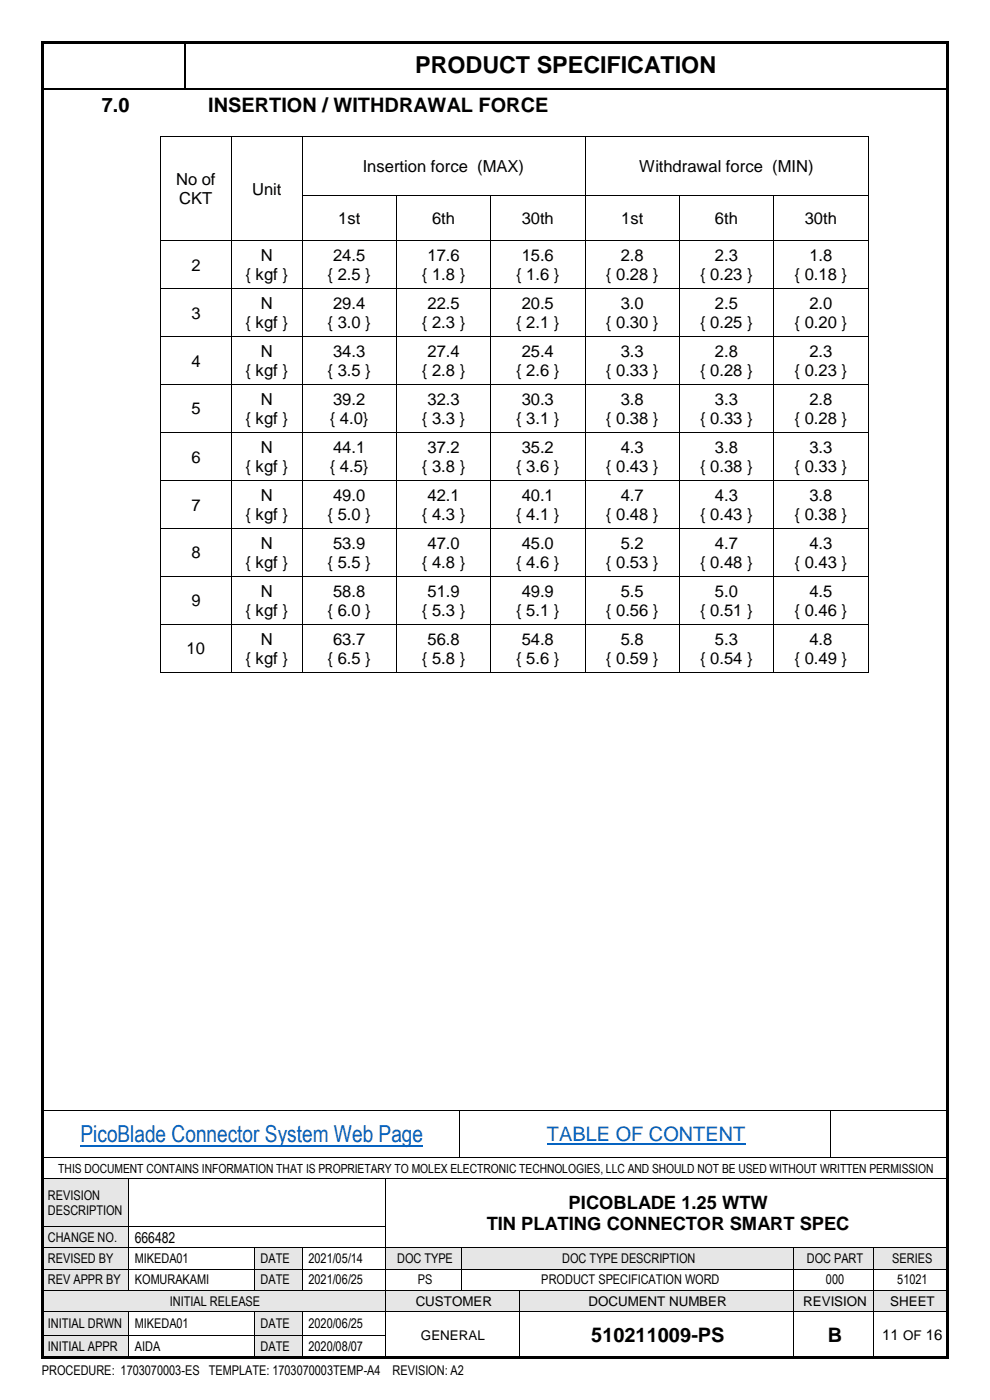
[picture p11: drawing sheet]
<svg xmlns="http://www.w3.org/2000/svg" width="210mm" height="297mm" viewBox="0 0 210 297" stroke-linecap="round" stroke-linejoin="round" font-family="sans-serif">
<defs><g id="words">
<text font-size="5" x="88.1" y="15.5">PRODUCT SPECIFICATION</text>
<text font-size="5" fill="#0563c1" x="17.1" y="242.4">PicoBlade Connector System Web Page</text>
<g font-size="4.2">
<text x="21.6" y="23.7">7.0</text>
<text x="44.2" y="23.7">INSERTION / WITHDRAWAL FORCE</text>
<text x="125.4" y="284.7">510211009-PS</text>
<text x="175.6" y="284.7">B</text>
</g>
<text font-size="4.2" fill="#0563c1" x="116" y="242.1">TABLE OF CONTENT</text>
<g font-size="3.9">
<text x="120.6" y="256.5">PICOBLADE 1.25 WTW</text>
<text x="103.3" y="261">TIN PLATING CONNECTOR SMART SPEC</text>
</g>
<g font-size="3.5">
<text x="37.3" y="39.3">No of</text>
<text x="53.5" y="41.3">Unit</text>
<text x="76.9" y="36.5">Insertion force (MAX)</text>
<text x="135.6" y="36.5">Withdrawal force (MIN)</text>
<text x="38" y="43.3">CKT</text>
<text x="71.7" y="47.5">1st</text>
<text x="91.7" y="47.5">6th</text>
<text x="110.7" y="47.5">30th</text>
<text x="131.8" y="47.5">1st</text>
<text x="151.7" y="47.5">6th</text>
<text x="170.7" y="47.5">30th</text>
<text x="40.6" y="57.4">2</text>
<text x="52.1" y="59.4">{ kgf }</text>
<text x="55.3" y="55.4">N</text>
<text x="69.5" y="59.4">{ 2.5 }</text>
<text x="70.7" y="55.4">24.5</text>
<text x="89.5" y="59.4">{ 1.8 }</text>
<text x="90.7" y="55.4">17.6</text>
<text x="109.5" y="59.4">{ 1.6 }</text>
<text x="110.7" y="55.4">15.6</text>
<text x="128.5" y="59.4">{ 0.28 }</text>
<text x="131.7" y="55.4">2.8</text>
<text x="148.5" y="59.4">{ 0.23 }</text>
<text x="151.7" y="55.4">2.3</text>
<text x="168.6" y="59.4">{ 0.18 }</text>
<text x="171.7" y="55.4">1.8</text>
<text x="55.3" y="65.5">N</text>
<text x="70.7" y="65.5">29.4</text>
<text x="90.7" y="65.5">22.5</text>
<text x="110.7" y="65.5">20.5</text>
<text x="131.7" y="65.5">3.0</text>
<text x="151.7" y="65.5">2.5</text>
<text x="171.7" y="65.5">2.0</text>
<text x="40.6" y="67.6">3</text>
<text x="52.1" y="69.6">{ kgf }</text>
<text x="69.5" y="69.6">{ 3.0 }</text>
<text x="89.5" y="69.6">{ 2.3 }</text>
<text x="109.5" y="69.6">{ 2.1 }</text>
<text x="128.5" y="69.6">{ 0.30 }</text>
<text x="148.5" y="69.6">{ 0.25 }</text>
<text x="168.6" y="69.6">{ 0.20 }</text>
<text x="40.6" y="77.8">4</text>
<text x="55.3" y="75.7">N</text>
<text x="70.7" y="75.7">34.3</text>
<text x="90.7" y="75.7">27.4</text>
<text x="110.7" y="75.7">25.4</text>
<text x="131.7" y="75.7">3.3</text>
<text x="151.7" y="75.7">2.8</text>
<text x="171.7" y="75.7">2.3</text>
<text x="52.1" y="79.8">{ kgf }</text>
<text x="69.5" y="79.8">{ 3.5 }</text>
<text x="89.5" y="79.8">{ 2.8 }</text>
<text x="109.5" y="79.8">{ 2.6 }</text>
<text x="128.5" y="79.8">{ 0.33 }</text>
<text x="148.5" y="79.8">{ 0.28 }</text>
<text x="168.6" y="79.8">{ 0.23 }</text>
<text x="40.6" y="87.9">5</text>
<text x="52.1" y="90">{ kgf }</text>
<text x="55.3" y="85.9">N</text>
<text x="70" y="90">{ 4.0}</text>
<text x="70.7" y="85.9">39.2</text>
<text x="89.5" y="90">{ 3.3 }</text>
<text x="90.7" y="85.9">32.3</text>
<text x="109.5" y="90">{ 3.1 }</text>
<text x="110.7" y="85.9">30.3</text>
<text x="128.5" y="90">{ 0.38 }</text>
<text x="131.7" y="85.9">3.8</text>
<text x="148.5" y="90">{ 0.33 }</text>
<text x="151.7" y="85.9">3.3</text>
<text x="168.6" y="90">{ 0.28 }</text>
<text x="171.7" y="85.9">2.8</text>
<text x="40.6" y="98.1">6</text>
<text x="52.1" y="100.2">{ kgf }</text>
<text x="55.3" y="96.1">N</text>
<text x="70" y="100.2">{ 4.5}</text>
<text x="70.7" y="96.1">44.1</text>
<text x="89.5" y="100.2">{ 3.8 }</text>
<text x="90.7" y="96.1">37.2</text>
<text x="109.5" y="100.2">{ 3.6 }</text>
<text x="110.7" y="96.1">35.2</text>
<text x="128.5" y="100.2">{ 0.43 }</text>
<text x="131.7" y="96.1">4.3</text>
<text x="148.5" y="100.2">{ 0.38 }</text>
<text x="151.7" y="96.1">3.8</text>
<text x="168.6" y="100.2">{ 0.33 }</text>
<text x="171.7" y="96.1">3.3</text>
<text x="55.3" y="106.3">N</text>
<text x="70.7" y="106.3">49.0</text>
<text x="90.7" y="106.3">42.1</text>
<text x="110.7" y="106.3">40.1</text>
<text x="131.7" y="106.3">4.7</text>
<text x="151.7" y="106.3">4.3</text>
<text x="171.7" y="106.3">3.8</text>
<text x="40.6" y="108.3">7</text>
<text x="52.1" y="110.3">{ kgf }</text>
<text x="69.5" y="110.3">{ 5.0 }</text>
<text x="89.5" y="110.3">{ 4.3 }</text>
<text x="109.5" y="110.3">{ 4.1 }</text>
<text x="128.5" y="110.3">{ 0.48 }</text>
<text x="148.5" y="110.3">{ 0.43 }</text>
<text x="168.6" y="110.3">{ 0.38 }</text>
<text x="40.6" y="118.5">8</text>
<text x="55.3" y="116.5">N</text>
<text x="70.7" y="116.5">53.9</text>
<text x="90.7" y="116.5">47.0</text>
<text x="110.7" y="116.5">45.0</text>
<text x="131.7" y="116.5">5.2</text>
<text x="151.7" y="116.5">4.7</text>
<text x="171.7" y="116.5">4.3</text>
<text x="52.1" y="120.5">{ kgf }</text>
<text x="69.5" y="120.5">{ 5.5 }</text>
<text x="89.5" y="120.5">{ 4.8 }</text>
<text x="109.5" y="120.5">{ 4.6 }</text>
<text x="128.5" y="120.5">{ 0.53 }</text>
<text x="148.5" y="120.5">{ 0.48 }</text>
<text x="168.6" y="120.5">{ 0.43 }</text>
<text x="40.6" y="128.7">9</text>
<text x="52.1" y="130.7">{ kgf }</text>
<text x="55.3" y="126.6">N</text>
<text x="69.5" y="130.7">{ 6.0 }</text>
<text x="70.7" y="126.6">58.8</text>
<text x="89.5" y="130.7">{ 5.3 }</text>
<text x="90.7" y="126.6">51.9</text>
<text x="109.5" y="130.7">{ 5.1 }</text>
<text x="110.7" y="126.6">49.9</text>
<text x="128.5" y="130.7">{ 0.56 }</text>
<text x="131.7" y="126.6">5.5</text>
<text x="148.5" y="130.7">{ 0.51 }</text>
<text x="151.7" y="126.6">5.0</text>
<text x="168.6" y="130.7">{ 0.46 }</text>
<text x="171.7" y="126.6">4.5</text>
<text x="55.3" y="136.8">N</text>
<text x="70.7" y="136.8">63.7</text>
<text x="90.7" y="136.8">56.8</text>
<text x="110.7" y="136.8">54.8</text>
<text x="131.7" y="136.8">5.8</text>
<text x="151.7" y="136.8">5.3</text>
<text x="171.7" y="136.8">4.8</text>
<text x="39.6" y="138.8">10</text>
<text x="52.1" y="140.9">{ kgf }</text>
<text x="69.5" y="140.9">{ 6.5 }</text>
<text x="89.5" y="140.9">{ 5.8 }</text>
<text x="109.5" y="140.9">{ 5.6 }</text>
<text x="128.5" y="140.9">{ 0.59 }</text>
<text x="148.5" y="140.9">{ 0.54 }</text>
<text x="168.6" y="140.9">{ 0.49 }</text>
</g>
<g font-size="3.2">
<text x="28.6" y="263.6">666482</text>
<text x="187.1" y="284.3">11 OF 16</text>
</g>
<g font-size="2.8">
<text x="10.2" y="254.5">REVISION</text>
<text x="10.2" y="257.8">DESCRIPTION</text>
<text x="10.2" y="263.5">CHANGE NO.</text>
<text x="10.2" y="268">REVISED BY</text>
<text x="28.6" y="268">MIKEDA01</text>
<text x="55.3" y="268">DATE</text>
<text x="65.4" y="268">2021/05/14</text>
<text x="84.3" y="268">DOC TYPE</text>
<text x="119.3" y="268">DOC TYPE DESCRIPTION</text>
<text x="171.1" y="268">DOC PART</text>
<text x="189.3" y="268">SERIES</text>
<text x="10.2" y="272.5">REV APPR BY</text>
<text x="28.6" y="272.5">KOMURAKAMI</text>
<text x="55.3" y="272.5">DATE</text>
<text x="65.4" y="272.5">2021/06/25</text>
<text x="88.6" y="272.5">PS</text>
<text x="114.8" y="272.5">PRODUCT SPECIFICATION WORD</text>
<text x="175.2" y="272.5">000</text>
<text x="190.3" y="272.5">51021</text>
<text x="10.2" y="281.8">INITIAL DRWN</text>
<text x="28.6" y="281.8">MIKEDA01</text>
<text x="36" y="277">INITIAL RELEASE</text>
<text x="55.3" y="281.8">DATE</text>
<text x="65.4" y="281.8">2020/06/25</text>
<text x="88.2" y="277">CUSTOMER</text>
<text x="124.9" y="277">DOCUMENT NUMBER</text>
<text x="170.4" y="277">REVISION</text>
<text x="188.8" y="277">SHEET</text>
<text x="10.2" y="286.7">INITIAL APPR</text>
<text x="28.6" y="286.7">AIDA</text>
<text x="55.3" y="286.7">DATE</text>
<text x="65.4" y="286.7">2020/08/07</text>
<text x="89.3" y="284.2">GENERAL</text>
<text x="8.9" y="291.8">PROCEDURE: 1703070003-ES TEMPLATE: 1703070003TEMP-A4</text>
<text x="83.3" y="291.8">REVISION: A2</text>
</g>
<text font-size="2.7" x="12.4" y="248.8">THIS DOCUMENT CONTAINS INFORMATION THAT IS PROPRIETARY TO MOLEX ELECTRONIC TECHNOLOGIES, LLC AND SHOULD NOT BE USED WITHOUT WRITTEN PERMISSION</text>
</g></defs>
<g fill="#000">
<path d="M39 8.9h.3v.2h-.3z" fill-rule="evenodd"/>
<path d="M39 18.7h.3v.3h-.3z" fill-rule="evenodd"/>
<path d="M97.4 235.5h.2v.2h-.2z" fill-rule="evenodd"/>
<path d="M176 235.5h.2v.2h-.2z" fill-rule="evenodd"/>
<path d="M97.4 245.5h.2v.2h-.2z" fill-rule="evenodd"/>
<path d="M176 245.5h.2v.2h-.2z" fill-rule="evenodd"/>
</g>
<path d="M8.8 18.8h30.2M39.2 9.1v9.6M39.3 18.8h161.6" fill="none" stroke="#000" stroke-width=".34"/>
<path d="M17.1 243h72.7" fill="none" stroke="#0563c1" stroke-width=".38"/>
<path d="M116 242.7h42.1" fill="none" stroke="#0563c1" stroke-width=".3"/>
<path d="M8.9 235.6h88.5M97.5 235.7v9.8M97.6 235.6h78.4M176.1 235.7v9.8M176.2 235.6h24.9M8.9 245.6h88.5M97.6 245.6h78.4M176.2 245.6h24.9" fill="none" stroke="#000" stroke-width=".21"/>
<g fill="#e6e6e6">
<path d="M8.9 250.2h18.3v10h-18.3z" fill-rule="evenodd"/>
<path d="M10.2 252h16.4v3.2h-16.4z" fill-rule="evenodd"/>
<path d="M10.2 255.2h16.4v3.2h-16.4z" fill-rule="evenodd"/>
</g>
<path d="M8.9 250.1h18.3M27.3 250.2v10M27.4 250.1h54.4M81.8 250.2v10M81.9 250.1h119.2" fill="none" stroke="#000" stroke-width=".21"/>
<g fill="#000">
<path d="M27.2 250h.2v.2h-.2z" fill-rule="evenodd"/>
<path d="M81.8 250h.1v.2h-.1z" fill-rule="evenodd"/>
</g>
<g fill="#e6e6e6">
<path d="M8.9 260.3h18.3v4.4h-18.3z" fill-rule="evenodd"/>
<path d="M10.2 260.9h16.4v3.3h-16.4z" fill-rule="evenodd"/>
</g>
<path d="M8.9 260.3h18.3M27.3 260.3v4.4M27.4 260.3h54.4M81.8 260.3v4.4" fill="none" stroke="#000" stroke-width=".21"/>
<g fill="#000">
<path d="M27.2 260.2h.2v.1h-.2z" fill-rule="evenodd"/>
<path d="M81.8 260.2h.1v.1h-.1z" fill-rule="evenodd"/>
</g>
<g fill="#e6e6e6">
<path d="M8.9 264.9h18.3v4.3h-18.3z" fill-rule="evenodd"/>
<path d="M10.2 265.4h16.4v3.2h-16.4z" fill-rule="evenodd"/>
</g>
<g fill="#fff">
<path d="M27.4 264.9h26.5v4.3h-26.5z" fill-rule="evenodd"/>
<path d="M28.6 265.4h24.7v3.2h-24.7z" fill-rule="evenodd"/>
</g>
<g fill="#e6e6e6">
<path d="M54.1 264.9h10v4.3h-10z" fill-rule="evenodd"/>
<path d="M55.3 265.4h8.1v3.2h-8.1z" fill-rule="evenodd"/>
<path d="M82 264.9h15.9v4.3h-15.9z" fill-rule="evenodd"/>
<path d="M83.2 265.4h14v3.2h-14z" fill-rule="evenodd"/>
<path d="M98.1 264.9h70.2v4.3h-70.2z" fill-rule="evenodd"/>
<path d="M99.2 265.4h68.4v3.2h-68.4z" fill-rule="evenodd"/>
<path d="M168.4 264.9h16.9v4.3h-16.9z" fill-rule="evenodd"/>
<path d="M169.6 265.4h15.1v3.2h-15.1z" fill-rule="evenodd"/>
<path d="M185.5 264.9h15.6v4.3h-15.6z" fill-rule="evenodd"/>
<path d="M186.7 265.4h13.7v3.2h-13.7z" fill-rule="evenodd"/>
</g>
<g fill="none" stroke="#000" stroke-width=".21">
<path d="M8.9 264.7h18.3M27.3 264.8v4.4M27.4 264.7h26.5M54 264.8v4.4M54.1 264.7h10M64.1 264.8v4.4M64.2 264.7h17.6M81.8 264.8v4.4M81.9 264.7h15.9M97.9 264.8v4.4M98 264.7h70.3M168.4 264.8v4.4"/>
<path d="M168.4 264.7h16.9M185.4 264.8v4.4M185.5 264.7h15.6"/>
</g>
<g fill="#000">
<path d="M27.2 264.7h.2v.1h-.2z" fill-rule="evenodd"/>
<path d="M53.9 264.7h.2v.1h-.2z" fill-rule="evenodd"/>
<path d="M64.1 264.7h.1v.1h-.1z" fill-rule="evenodd"/>
<path d="M81.8 264.7h.1v.1h-.1z" fill-rule="evenodd"/>
<path d="M97.8 264.7h.2v.1h-.2z" fill-rule="evenodd"/>
<path d="M168.3 264.7h.1v.1h-.1z" fill-rule="evenodd"/>
<path d="M185.3 264.7h.2v.1h-.2z" fill-rule="evenodd"/>
</g>
<g fill="#e6e6e6">
<path d="M8.9 269.4h18.3v4.3h-18.3z" fill-rule="evenodd"/>
<path d="M10.2 269.9h16.4v3.2h-16.4z" fill-rule="evenodd"/>
</g>
<g fill="#fff">
<path d="M27.4 269.4h26.5v4.3h-26.5z" fill-rule="evenodd"/>
<path d="M28.6 269.9h24.7v3.2h-24.7z" fill-rule="evenodd"/>
</g>
<g fill="#e6e6e6">
<path d="M54.1 269.4h10v4.3h-10z" fill-rule="evenodd"/>
<path d="M55.3 269.9h8.1v3.2h-8.1z" fill-rule="evenodd"/>
</g>
<g fill="#fff">
<path d="M64.3 269.4h17.5v4.3h-17.5z" fill-rule="evenodd"/>
<path d="M65.4 269.9h15.7v3.2h-15.7z" fill-rule="evenodd"/>
</g>
<g fill="none" stroke="#000" stroke-width=".21">
<path d="M8.9 269.3h18.3M27.3 269.4v4.3M27.4 269.3h26.5M54 269.4v4.3M54.1 269.3h10M64.1 269.4v4.3M64.2 269.3h17.6M81.8 269.4v4.3M81.9 269.3h15.9M97.9 269.4v4.3M98 269.3h70.3M168.4 269.4v4.3"/>
<path d="M168.4 269.3h16.9M185.4 269.4v4.3M185.5 269.3h15.6"/>
</g>
<g fill="#000">
<path d="M27.2 269.2h.2v.2h-.2z" fill-rule="evenodd"/>
<path d="M53.9 269.2h.2v.2h-.2z" fill-rule="evenodd"/>
<path d="M64.1 269.2h.1v.2h-.1z" fill-rule="evenodd"/>
<path d="M81.8 269.2h.1v.2h-.1z" fill-rule="evenodd"/>
<path d="M97.8 269.2h.2v.2h-.2z" fill-rule="evenodd"/>
<path d="M168.3 269.2h.1v.2h-.1z" fill-rule="evenodd"/>
<path d="M185.3 269.2h.2v.2h-.2z" fill-rule="evenodd"/>
</g>
<g fill="#e6e6e6">
<path d="M8.9 273.8h72.9v4.4h-72.9z" fill-rule="evenodd"/>
<path d="M10.2 274.4h70.9v3.2h-70.9z" fill-rule="evenodd"/>
<path d="M82 273.8h28.1v4.4h-28.1z" fill-rule="evenodd"/>
<path d="M83.2 274.4h26.2v3.3h-26.2z" fill-rule="evenodd"/>
<path d="M110.3 273.8h58v4.4h-58z" fill-rule="evenodd"/>
<path d="M111.5 274.4h56.1v3.3h-56.1z" fill-rule="evenodd"/>
<path d="M168.4 273.8h16.9v4.4h-16.9z" fill-rule="evenodd"/>
<path d="M169.6 274.4h15.1v3.3h-15.1z" fill-rule="evenodd"/>
<path d="M185.5 273.8h15.6v4.4h-15.6z" fill-rule="evenodd"/>
<path d="M186.7 274.4h13.7v3.3h-13.7z" fill-rule="evenodd"/>
</g>
<g fill="none" stroke="#000" stroke-width=".21">
<path d="M8.9 273.8h18.3M27.4 273.8h26.5M54.1 273.8h10M64.2 273.8h17.6M81.8 273.8v4.4M81.9 273.8h15.9M98 273.8h12.1M110.2 273.8v4.4M110.3 273.8h58M168.4 273.8v4.4M168.4 273.8h16.9M185.4 273.8v4.4"/>
<path d="M185.5 273.8h15.6"/>
</g>
<g fill="#000">
<path d="M27.2 273.7h.2v.1h-.2z" fill-rule="evenodd"/>
<path d="M53.9 273.7h.2v.1h-.2z" fill-rule="evenodd"/>
<path d="M64.1 273.7h.1v.1h-.1z" fill-rule="evenodd"/>
<path d="M81.8 273.7h.1v.1h-.1z" fill-rule="evenodd"/>
<path d="M97.8 273.7h.2v.1h-.2z" fill-rule="evenodd"/>
<path d="M110.1 273.7h.2v.1h-.2z" fill-rule="evenodd"/>
<path d="M168.3 273.7h.1v.1h-.1z" fill-rule="evenodd"/>
<path d="M185.3 273.7h.2v.1h-.2z" fill-rule="evenodd"/>
</g>
<g fill="#e6e6e6">
<path d="M8.9 278.3h18.3v5h-18.3z" fill-rule="evenodd"/>
<path d="M10.2 279.2h16.4v3.2h-16.4z" fill-rule="evenodd"/>
<path d="M54.1 278.3h10v5h-10z" fill-rule="evenodd"/>
<path d="M55.3 279.2h8.1v3.2h-8.1z" fill-rule="evenodd"/>
</g>
<g fill="#fff">
<path d="M110.3 278.3h58v9.7h-58z" fill-rule="evenodd"/>
<path d="M111.5 280.7h56.1v4.9h-56.1z" fill-rule="evenodd"/>
<path d="M168.4 278.3h16.9v9.7h-16.9z" fill-rule="evenodd"/>
<path d="M169.6 280.7h15.1v4.9h-15.1z" fill-rule="evenodd"/>
<path d="M185.5 278.3h15.6v9.7h-15.6z" fill-rule="evenodd"/>
<path d="M186.7 281.3h13.7v3.7h-13.7z" fill-rule="evenodd"/>
</g>
<g fill="none" stroke="#000" stroke-width=".21">
<path d="M8.9 278.2h18.3M27.3 278.3v5M27.4 278.2h26.5M54 278.3v5M54.1 278.2h10M64.1 278.3v5M64.2 278.2h17.6M81.8 278.3v5M81.9 278.2h28.2M110.2 278.3v5M110.3 278.2h58M168.4 278.3v5"/>
<path d="M168.4 278.2h16.9M185.4 278.3v5M185.5 278.2h15.6"/>
</g>
<g fill="#000">
<path d="M27.2 278.2h.2v.1h-.2z" fill-rule="evenodd"/>
<path d="M53.9 278.2h.2v.1h-.2z" fill-rule="evenodd"/>
<path d="M64.1 278.2h.1v.1h-.1z" fill-rule="evenodd"/>
<path d="M81.8 278.2h.1v.1h-.1z" fill-rule="evenodd"/>
<path d="M110.1 278.2h.2v.1h-.2z" fill-rule="evenodd"/>
<path d="M168.3 278.2h.1v.1h-.1z" fill-rule="evenodd"/>
<path d="M185.3 278.2h.2v.1h-.2z" fill-rule="evenodd"/>
</g>
<g fill="#e6e6e6">
<path d="M8.9 283.4h18.3v4.6h-18.3z" fill-rule="evenodd"/>
<path d="M10.2 284.1h16.4v3.3h-16.4z" fill-rule="evenodd"/>
<path d="M54.1 283.4h10v4.6h-10z" fill-rule="evenodd"/>
<path d="M55.3 284.1h8.1v3.3h-8.1z" fill-rule="evenodd"/>
</g>
<g fill="none" stroke="#000" stroke-width=".21">
<path d="M34.1 29.1v12.2M34.2 29h14.8M49.1 29.1v12.2M49.2 29h14.8M64.1 29.1v12.2M64.2 29h59.9M124.1 29.1v12.2M124.2 29h59.9M184.1 29.1v12.2M34.1 41.5v9.5M34.1 51.1v10M34.2 51.1h14.8"/>
<path d="M49.1 41.5v9.5M49.1 51.1v10M49.2 51.1h14.8M64.1 41.5v9.5M64.1 51.1v10M64.2 41.4h19.8M64.2 51.1h19.8M84.1 41.5v9.5M84.1 51.1v10M84.2 41.4h19.8M84.2 51.1h19.8M104.1 41.5v9.5"/>
<path d="M104.1 51.1v10M104.2 41.4h19.9M104.2 51.1h19.9M124.1 41.5v9.5M124.1 51.1v10M124.2 41.4h19.8M124.2 51.1h19.8M144.1 41.5v9.5M144.1 51.1v10M144.2 41.4h19.9M144.2 51.1h19.9M164.2 41.5v9.5"/>
<path d="M164.2 51.1v10M164.2 41.4h19.9M164.2 51.1h19.9M184.1 41.5v9.5M184.1 51.1v10M34.1 61.3v10M34.1 71.5v10M34.2 61.2h14.8M34.2 71.4h14.8M49.1 61.3v10M49.1 71.5v10M49.2 61.2h14.8"/>
<path d="M49.2 71.4h14.8M64.1 61.3v10M64.1 71.5v10M64.2 61.2h19.8M64.2 71.4h19.8M84.1 61.3v10M84.1 71.5v10M84.2 61.2h19.8M84.2 71.4h19.8M104.1 61.3v10M104.1 71.5v10M104.2 61.2h19.9"/>
<path d="M104.2 71.4h19.9M124.1 61.3v10M124.1 71.5v10M124.2 61.2h19.8M124.2 71.4h19.8M144.1 61.3v10M144.1 71.5v10M144.2 61.2h19.9M144.2 71.4h19.9M164.2 61.3v10M164.2 71.5v10M164.2 61.2h19.9"/>
<path d="M164.2 71.4h19.9M184.1 61.3v10M184.1 71.5v10M34.1 81.7v10M34.1 91.8v10.1M34.2 81.6h14.8M34.2 91.7h14.8M49.1 81.7v10M49.1 91.8v10.1M49.2 81.6h14.8M49.2 91.7h14.8M64.1 81.7v10"/>
<path d="M64.1 91.8v10.1M64.2 81.6h19.8M64.2 91.7h19.8M84.1 81.7v10M84.1 91.8v10.1M84.2 81.6h19.8M84.2 91.7h19.8M104.1 81.7v10M104.1 91.8v10.1M104.2 81.6h19.9M104.2 91.7h19.9M124.1 81.7v10"/>
<path d="M124.1 91.8v10.1M124.2 81.6h19.8M124.2 91.7h19.8M144.1 81.7v10M144.1 91.8v10.1M144.2 81.6h19.9M144.2 91.7h19.9M164.2 81.7v10M164.2 91.8v10.1M164.2 81.6h19.9M164.2 91.7h19.9M184.1 81.7v10"/>
<path d="M184.1 91.8v10.1M34.1 102v10M34.1 112.2v10M34.2 102h14.8M34.2 112.1h14.8M49.1 102v10M49.1 112.2v10M49.2 102h14.8M49.2 112.1h14.8M64.1 102v10M64.1 112.2v10M64.2 102h19.8"/>
<path d="M64.2 112.1h19.8M84.1 102v10M84.1 112.2v10M84.2 102h19.8M84.2 112.1h19.8M104.1 102v10M104.1 112.2v10M104.2 102h19.9M104.2 112.1h19.9M124.1 102v10M124.1 112.2v10M124.2 102h19.8"/>
<path d="M124.2 112.1h19.8M144.1 102v10M144.1 112.2v10M144.2 102h19.9M144.2 112.1h19.9M164.2 102v10M164.2 112.2v10M164.2 102h19.9M164.2 112.1h19.9M184.1 102v10M184.1 112.2v10M34.1 122.4v10"/>
<path d="M34.1 132.6v10M34.2 122.3h14.8M34.2 132.5h14.8M49.1 122.4v10M49.1 132.6v10M49.2 122.3h14.8M49.2 132.5h14.8M64.1 122.4v10M64.1 132.6v10M64.2 122.3h19.8M64.2 132.5h19.8M84.1 122.4v10"/>
<path d="M84.1 132.6v10M84.2 122.3h19.8M84.2 132.5h19.8M104.1 122.4v10M104.1 132.6v10M104.2 122.3h19.9M104.2 132.5h19.9M124.1 122.4v10M124.1 132.6v10M124.2 122.3h19.8M124.2 132.5h19.8M144.1 122.4v10"/>
<path d="M144.1 132.6v10M144.2 122.3h19.9M144.2 132.5h19.9M164.2 122.4v10M164.2 132.6v10M164.2 122.3h19.9M164.2 132.5h19.9M184.1 122.4v10M184.1 132.6v10M34.2 142.7h14.8M49.2 142.7h14.8M64.2 142.7h19.8"/>
<path d="M84.2 142.7h19.8M104.2 142.7h19.9M124.2 142.7h19.8M144.2 142.7h19.9M164.2 142.7h19.9M8.9 283.3h18.3M27.3 283.4v4.6M27.4 283.3h26.5M54 283.4v4.6M54.1 283.3h10M64.1 283.4v4.6M64.2 283.3h17.6"/>
<path d="M81.8 283.4v4.6M110.2 283.4v4.6M168.4 283.4v4.6M185.4 283.4v4.6"/>
</g>
<g fill="#000">
<path d="M8.8 8.8h.5v.5h-.5z" fill-rule="evenodd"/>
<path d="M8.8 8.8h.5v.5h-.5z" fill-rule="evenodd"/>
<path d="M9.3 8.8h191.4v.5h-191.4z" fill-rule="evenodd"/>
<path d="M200.7 8.8h.6v.5h-.6z" fill-rule="evenodd"/>
<path d="M200.7 8.8h.6v.5h-.6z" fill-rule="evenodd"/>
<path d="M34 28.9h.2v.2h-.2z" fill-rule="evenodd"/>
<path d="M34 28.9h.2v.2h-.2z" fill-rule="evenodd"/>
<path d="M49 28.9h.2v.2h-.2z" fill-rule="evenodd"/>
<path d="M64 28.9h.2v.2h-.2z" fill-rule="evenodd"/>
<path d="M124.1 28.9h.1v.2h-.1z" fill-rule="evenodd"/>
<path d="M184.1 28.9h.1v.2h-.1z" fill-rule="evenodd"/>
<path d="M184.1 28.9h.1v.2h-.1z" fill-rule="evenodd"/>
<path d="M34 41.3h.2v.2h-.2z" fill-rule="evenodd"/>
<path d="M34 51h.2v.1h-.2z" fill-rule="evenodd"/>
<path d="M49 41.3h.2v.2h-.2z" fill-rule="evenodd"/>
<path d="M49 51h.2v.1h-.2z" fill-rule="evenodd"/>
<path d="M64 41.3h.2v.2h-.2z" fill-rule="evenodd"/>
<path d="M64 51h.2v.1h-.2z" fill-rule="evenodd"/>
<path d="M84 41.3h.2v.2h-.2z" fill-rule="evenodd"/>
<path d="M84 51h.2v.1h-.2z" fill-rule="evenodd"/>
<path d="M104 41.3h.2v.2h-.2z" fill-rule="evenodd"/>
<path d="M104 51h.2v.1h-.2z" fill-rule="evenodd"/>
<path d="M124.1 41.3h.1v.2h-.1z" fill-rule="evenodd"/>
<path d="M124.1 51h.1v.1h-.1z" fill-rule="evenodd"/>
<path d="M144 41.3h.2v.2h-.2z" fill-rule="evenodd"/>
<path d="M144 51h.2v.1h-.2z" fill-rule="evenodd"/>
<path d="M164.1 41.3h.1v.2h-.1z" fill-rule="evenodd"/>
<path d="M164.1 51h.1v.1h-.1z" fill-rule="evenodd"/>
<path d="M184.1 41.3h.1v.2h-.1z" fill-rule="evenodd"/>
<path d="M184.1 51h.1v.1h-.1z" fill-rule="evenodd"/>
<path d="M34 61.1h.2v.2h-.2z" fill-rule="evenodd"/>
<path d="M34 71.3h.2v.2h-.2z" fill-rule="evenodd"/>
<path d="M49 61.1h.2v.2h-.2z" fill-rule="evenodd"/>
<path d="M49 71.3h.2v.2h-.2z" fill-rule="evenodd"/>
<path d="M64 61.1h.2v.2h-.2z" fill-rule="evenodd"/>
<path d="M64 71.3h.2v.2h-.2z" fill-rule="evenodd"/>
<path d="M84 61.1h.2v.2h-.2z" fill-rule="evenodd"/>
<path d="M84 71.3h.2v.2h-.2z" fill-rule="evenodd"/>
<path d="M104 61.1h.2v.2h-.2z" fill-rule="evenodd"/>
<path d="M104 71.3h.2v.2h-.2z" fill-rule="evenodd"/>
<path d="M124.1 61.1h.1v.2h-.1z" fill-rule="evenodd"/>
<path d="M124.1 71.3h.1v.2h-.1z" fill-rule="evenodd"/>
<path d="M144 61.1h.2v.2h-.2z" fill-rule="evenodd"/>
<path d="M144 71.3h.2v.2h-.2z" fill-rule="evenodd"/>
<path d="M164.1 61.1h.1v.2h-.1z" fill-rule="evenodd"/>
<path d="M164.1 71.3h.1v.2h-.1z" fill-rule="evenodd"/>
<path d="M184.1 61.1h.1v.2h-.1z" fill-rule="evenodd"/>
<path d="M184.1 71.3h.1v.2h-.1z" fill-rule="evenodd"/>
<path d="M34 81.5h.2v.2h-.2z" fill-rule="evenodd"/>
<path d="M34 91.7h.2v.1h-.2z" fill-rule="evenodd"/>
<path d="M49 81.5h.2v.2h-.2z" fill-rule="evenodd"/>
<path d="M49 91.7h.2v.1h-.2z" fill-rule="evenodd"/>
<path d="M64 81.5h.2v.2h-.2z" fill-rule="evenodd"/>
<path d="M64 91.7h.2v.1h-.2z" fill-rule="evenodd"/>
<path d="M84 81.5h.2v.2h-.2z" fill-rule="evenodd"/>
<path d="M84 91.7h.2v.1h-.2z" fill-rule="evenodd"/>
<path d="M104 81.5h.2v.2h-.2z" fill-rule="evenodd"/>
<path d="M104 91.7h.2v.1h-.2z" fill-rule="evenodd"/>
<path d="M124.1 81.5h.1v.2h-.1z" fill-rule="evenodd"/>
<path d="M124.1 91.7h.1v.1h-.1z" fill-rule="evenodd"/>
<path d="M144 81.5h.2v.2h-.2z" fill-rule="evenodd"/>
<path d="M144 91.7h.2v.1h-.2z" fill-rule="evenodd"/>
<path d="M164.1 81.5h.1v.2h-.1z" fill-rule="evenodd"/>
<path d="M164.1 91.7h.1v.1h-.1z" fill-rule="evenodd"/>
<path d="M184.1 81.5h.1v.2h-.1z" fill-rule="evenodd"/>
<path d="M184.1 91.7h.1v.1h-.1z" fill-rule="evenodd"/>
<path d="M34 101.9h.2v.1h-.2z" fill-rule="evenodd"/>
<path d="M34 112h.2v.2h-.2z" fill-rule="evenodd"/>
<path d="M49 101.9h.2v.1h-.2z" fill-rule="evenodd"/>
<path d="M49 112h.2v.2h-.2z" fill-rule="evenodd"/>
<path d="M64 101.9h.2v.1h-.2z" fill-rule="evenodd"/>
<path d="M64 112h.2v.2h-.2z" fill-rule="evenodd"/>
<path d="M84 101.9h.2v.1h-.2z" fill-rule="evenodd"/>
<path d="M84 112h.2v.2h-.2z" fill-rule="evenodd"/>
<path d="M104 101.9h.2v.1h-.2z" fill-rule="evenodd"/>
<path d="M104 112h.2v.2h-.2z" fill-rule="evenodd"/>
<path d="M124.1 101.9h.1v.1h-.1z" fill-rule="evenodd"/>
<path d="M124.1 112h.1v.2h-.1z" fill-rule="evenodd"/>
<path d="M144 101.9h.2v.1h-.2z" fill-rule="evenodd"/>
<path d="M144 112h.2v.2h-.2z" fill-rule="evenodd"/>
<path d="M164.1 101.9h.1v.1h-.1z" fill-rule="evenodd"/>
<path d="M164.1 112h.1v.2h-.1z" fill-rule="evenodd"/>
<path d="M184.1 101.9h.1v.1h-.1z" fill-rule="evenodd"/>
<path d="M184.1 112h.1v.2h-.1z" fill-rule="evenodd"/>
<path d="M34 122.2h.2v.2h-.2z" fill-rule="evenodd"/>
<path d="M34 132.4h.2v.2h-.2z" fill-rule="evenodd"/>
<path d="M49 122.2h.2v.2h-.2z" fill-rule="evenodd"/>
<path d="M49 132.4h.2v.2h-.2z" fill-rule="evenodd"/>
<path d="M64 122.2h.2v.2h-.2z" fill-rule="evenodd"/>
<path d="M64 132.4h.2v.2h-.2z" fill-rule="evenodd"/>
<path d="M84 122.2h.2v.2h-.2z" fill-rule="evenodd"/>
<path d="M84 132.4h.2v.2h-.2z" fill-rule="evenodd"/>
<path d="M104 122.2h.2v.2h-.2z" fill-rule="evenodd"/>
<path d="M104 132.4h.2v.2h-.2z" fill-rule="evenodd"/>
<path d="M124.1 122.2h.1v.2h-.1z" fill-rule="evenodd"/>
<path d="M124.1 132.4h.1v.2h-.1z" fill-rule="evenodd"/>
<path d="M144 122.2h.2v.2h-.2z" fill-rule="evenodd"/>
<path d="M144 132.4h.2v.2h-.2z" fill-rule="evenodd"/>
<path d="M164.1 122.2h.1v.2h-.1z" fill-rule="evenodd"/>
<path d="M164.1 132.4h.1v.2h-.1z" fill-rule="evenodd"/>
<path d="M184.1 122.2h.1v.2h-.1z" fill-rule="evenodd"/>
<path d="M184.1 132.4h.1v.2h-.1z" fill-rule="evenodd"/>
<path d="M34 142.6h.2v.2h-.2z" fill-rule="evenodd"/>
<path d="M34 142.6h.2v.2h-.2z" fill-rule="evenodd"/>
<path d="M49 142.6h.2v.2h-.2z" fill-rule="evenodd"/>
<path d="M64 142.6h.2v.2h-.2z" fill-rule="evenodd"/>
<path d="M84 142.6h.2v.2h-.2z" fill-rule="evenodd"/>
<path d="M104 142.6h.2v.2h-.2z" fill-rule="evenodd"/>
<path d="M124.1 142.6h.1v.2h-.1z" fill-rule="evenodd"/>
<path d="M144 142.6h.2v.2h-.2z" fill-rule="evenodd"/>
<path d="M164.1 142.6h.1v.2h-.1z" fill-rule="evenodd"/>
<path d="M184.1 142.6h.1v.2h-.1z" fill-rule="evenodd"/>
<path d="M184.1 142.6h.1v.2h-.1z" fill-rule="evenodd"/>
<path d="M8.8 9.3h.5v278.4h-.5z" fill-rule="evenodd"/>
<path d="M8.8 287.7h.5v.5h-.5z" fill-rule="evenodd"/>
<path d="M8.8 287.7h.5v.5h-.5z" fill-rule="evenodd"/>
<path d="M9.3 287.7h191.4v.5h-191.4z" fill-rule="evenodd"/>
<path d="M27.2 283.3h.2v.1h-.2z" fill-rule="evenodd"/>
<path d="M53.9 283.3h.2v.1h-.2z" fill-rule="evenodd"/>
<path d="M64.1 283.3h.1v.1h-.1z" fill-rule="evenodd"/>
<path d="M81.8 283.3h.1v.1h-.1z" fill-rule="evenodd"/>
<path d="M110.1 283.3h.2v.1h-.2z" fill-rule="evenodd"/>
<path d="M168.3 283.3h.1v.1h-.1z" fill-rule="evenodd"/>
<path d="M185.3 283.3h.2v.1h-.2z" fill-rule="evenodd"/>
<path d="M200.7 9.3h.6v278.4h-.6z" fill-rule="evenodd"/>
<path d="M200.7 287.7h.6v.5h-.6z" fill-rule="evenodd"/>
<path d="M200.7 287.7h.6v.5h-.6z" fill-rule="evenodd"/>
</g>
<use href="#words"/>
</svg>
